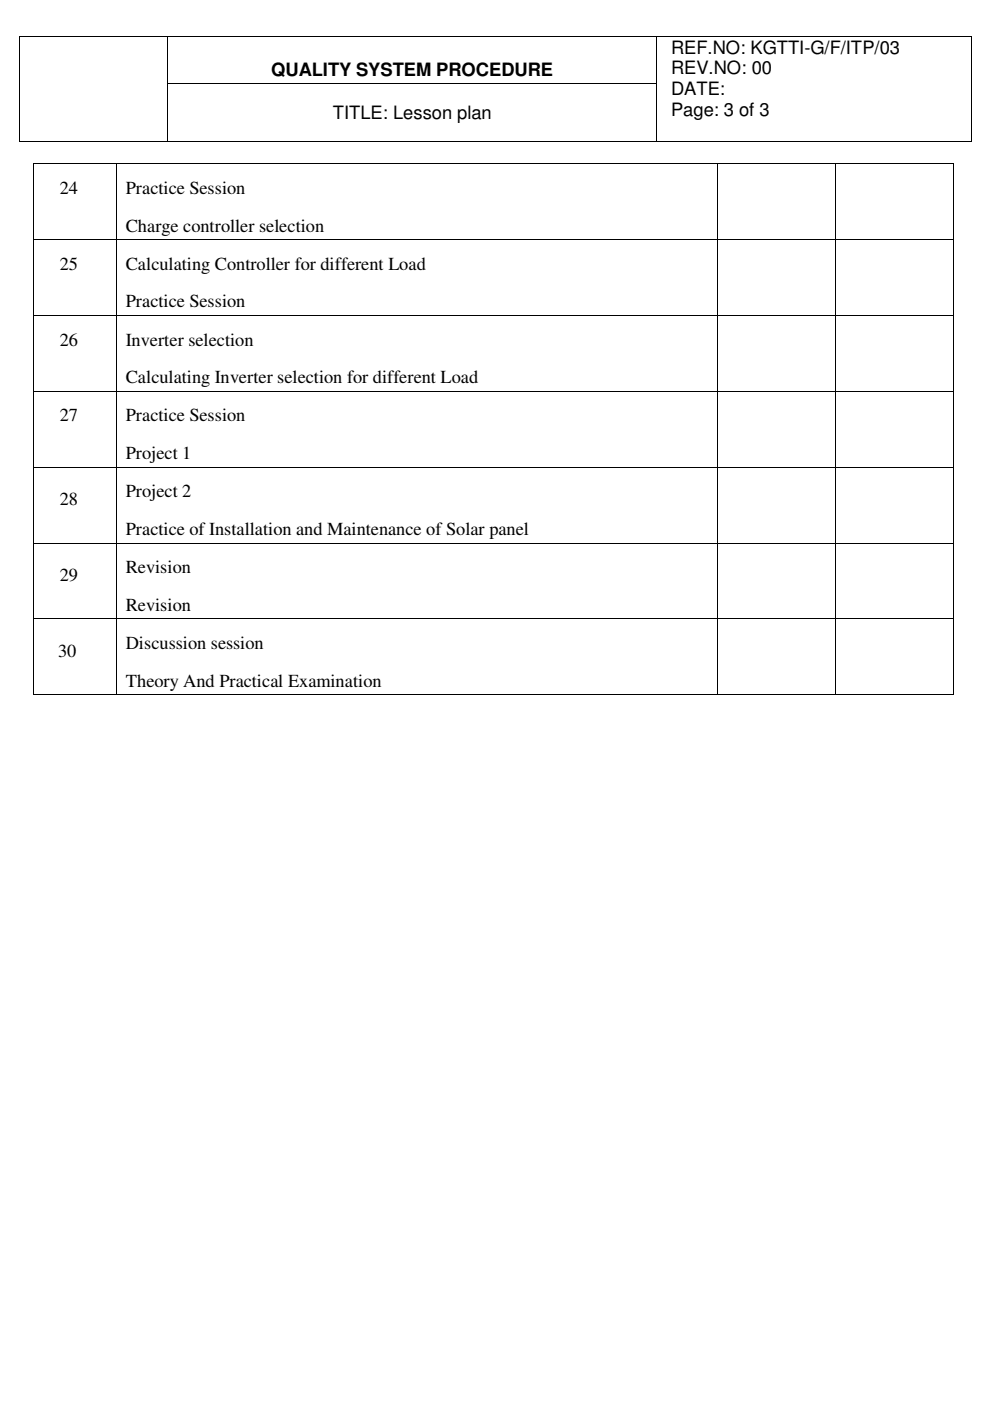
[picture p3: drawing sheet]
<svg xmlns="http://www.w3.org/2000/svg" width="210mm" height="297mm" viewBox="0 0 210 297" stroke-linecap="round" stroke-linejoin="round" font-family="sans-serif">
<defs><g id="words">
<g font-size="3.9">
<text x="142.3" y="11.3">REF.NO: KGTTI-G/F/ITP/03</text>
<text x="57.5" y="16.2">QUALITY SYSTEM PROCEDURE</text>
<text x="142.3" y="15.8">REV.NO: 00</text>
<text x="142.3" y="20.2">DATE:</text>
<text x="70.6" y="25.3">TITLE: Lesson plan</text>
<text x="142.3" y="24.6">Page: 3 of 3</text>
<text x="12.7" y="41.1">24</text>
<text x="26.7" y="41.1">Practice Session</text>
<text x="26.7" y="49.1">Charge controller selection</text>
<text x="12.7" y="57.2">25</text>
<text x="26.7" y="57.2">Calculating Controller for different Load</text>
<text x="26.7" y="65.2">Practice Session</text>
<text x="12.7" y="73.3">26</text>
<text x="26.7" y="73.3">Inverter selection</text>
<text x="26.7" y="81.2">Calculating Inverter selection for different Load</text>
<text x="12.7" y="89.4">27</text>
<text x="26.7" y="89.4">Practice Session</text>
<text x="26.7" y="97.3">Project 1</text>
<text x="12.7" y="107.1">28</text>
<text x="26.7" y="105.5">Project 2</text>
<text x="26.7" y="113.4">Practice of Installation and Maintenance of Solar panel</text>
<text x="12.7" y="123.2">29</text>
<text x="26.7" y="121.5">Revision</text>
<text x="26.7" y="129.5">Revision</text>
<text x="26.7" y="137.6">Discussion session</text>
<text x="12.3" y="139.3">30</text>
<text x="26.7" y="145.6">Theory And Practical Examination</text>
</g>
</g></defs>
<g fill="#000">
<path d="M4.1 7.6h.2v.1h-.2zM4.1 17.7h.2v.1h-.2zM35.3 7.6h.2v.1h-.2zM35.3 17.7h.2v.1h-.2zM139.1 7.6h.2v.1h-.2zM139.1 17.7h.2v.1h-.2zM205.8 7.6h.2v.1h-.2zM205.8 17.7h.2v.1h-.2zM4.1 30h.2v.2h-.2zM7.1 34.6h.1v.2h-.1zM24.6 34.6h.2v.2h-.2zM35.3 30h.2v.2h-.2z"/>
<path d="M139.1 30h.2v.2h-.2zM152.1 34.6h.2v.2h-.2zM177.1 34.6h.2v.2h-.2zM202.1 34.6h.2v.2h-.2zM205.8 30h.2v.2h-.2zM7.1 50.7h.1v.2h-.1zM24.6 50.7h.2v.2h-.2zM152.1 50.7h.2v.2h-.2zM177.1 50.7h.2v.2h-.2zM202.1 50.7h.2v.2h-.2zM7.1 66.8h.1v.2h-.1zM24.6 66.8h.2v.2h-.2z"/>
<path d="M152.1 66.8h.2v.2h-.2zM177.1 66.8h.2v.2h-.2zM202.1 66.8h.2v.2h-.2zM7.1 82.9h.1v.2h-.1zM7.1 99h.1v.1h-.1zM24.6 82.9h.2v.2h-.2zM24.6 99h.2v.1h-.2zM152.1 82.9h.2v.2h-.2zM152.1 99h.2v.1h-.2zM177.1 82.9h.2v.2h-.2zM177.1 99h.2v.1h-.2zM202.1 82.9h.2v.2h-.2z"/>
<path d="M202.1 99h.2v.1h-.2zM7.1 115.1h.1v.1h-.1zM24.6 115.1h.2v.1h-.2zM152.1 115.1h.2v.1h-.2zM177.1 115.1h.2v.1h-.2zM202.1 115.1h.2v.1h-.2zM7.1 131.1h.1v.2h-.1zM24.6 131.1h.2v.2h-.2zM152.1 131.1h.2v.2h-.2zM177.1 131.1h.2v.2h-.2zM202.1 131.1h.2v.2h-.2zM7.1 147.2h.1v.2h-.1z"/>
<path d="M24.6 147.2h.2v.2h-.2zM152.1 147.2h.2v.2h-.2zM177.1 147.2h.2v.2h-.2zM202.1 147.2h.2v.2h-.2z"/>
</g>
<g fill="none" stroke="#000" stroke-width=".21">
<path d="M4.2 7.7v10M4.2 17.8v12.2M4.3 7.7h31M35.4 7.7v10M35.4 17.8v12.2M35.5 7.7h103.6M35.5 17.7h103.6M139.2 7.7v10M139.2 17.8v12.2M139.3 7.7h66.5M205.9 7.7v10M205.9 17.8v12.2"/>
<path d="M4.3 30.1h31M7.2 34.8v15.9M7.2 34.7h17.4M24.7 34.8v15.9M24.8 34.7h127.3M35.5 30.1h103.6M139.3 30.1h66.5M152.2 34.8v15.9M152.3 34.7h24.8M177.2 34.8v15.9M177.3 34.7h24.8M202.2 34.8v15.9"/>
<path d="M7.2 50.9v15.9M7.2 50.8h17.4M24.7 50.9v15.9M24.8 50.8h127.3M152.2 50.9v15.9M152.3 50.8h24.8M177.2 50.9v15.9M177.3 50.8h24.8M202.2 50.9v15.9M7.2 67v15.9M7.2 66.9h17.4M24.7 67v15.9"/>
<path d="M24.8 66.9h127.3M152.2 67v15.9M152.3 66.9h24.8M177.2 67v15.9M177.3 66.9h24.8M202.2 67v15.9M7.2 83.1v15.9M7.2 99.1v16M7.2 83h17.4M7.2 99.1h17.4M24.7 83.1v15.9M24.7 99.1v16"/>
<path d="M24.8 83h127.3M24.8 99.1h127.3M152.2 83.1v15.9M152.2 99.1v16M152.3 83h24.8M152.3 99.1h24.8M177.2 83.1v15.9M177.2 99.1v16M177.3 83h24.8M177.3 99.1h24.8M202.2 83.1v15.9M202.2 99.1v16"/>
<path d="M7.2 115.2v15.9M7.2 115.1h17.4M24.7 115.2v15.9M24.8 115.1h127.3M152.2 115.2v15.9M152.3 115.1h24.8M177.2 115.2v15.9M177.3 115.1h24.8M202.2 115.2v15.9M7.2 131.3v15.9M7.2 131.2h17.4M24.7 131.3v15.9"/>
<path d="M24.8 131.2h127.3M152.2 131.3v15.9M152.3 131.2h24.8M177.2 131.3v15.9M177.3 131.2h24.8M202.2 131.3v15.9M7.2 147.3h17.4M24.8 147.3h127.3M152.3 147.3h24.8M177.3 147.3h24.8"/>
</g>
<use href="#words"/>
</svg>
